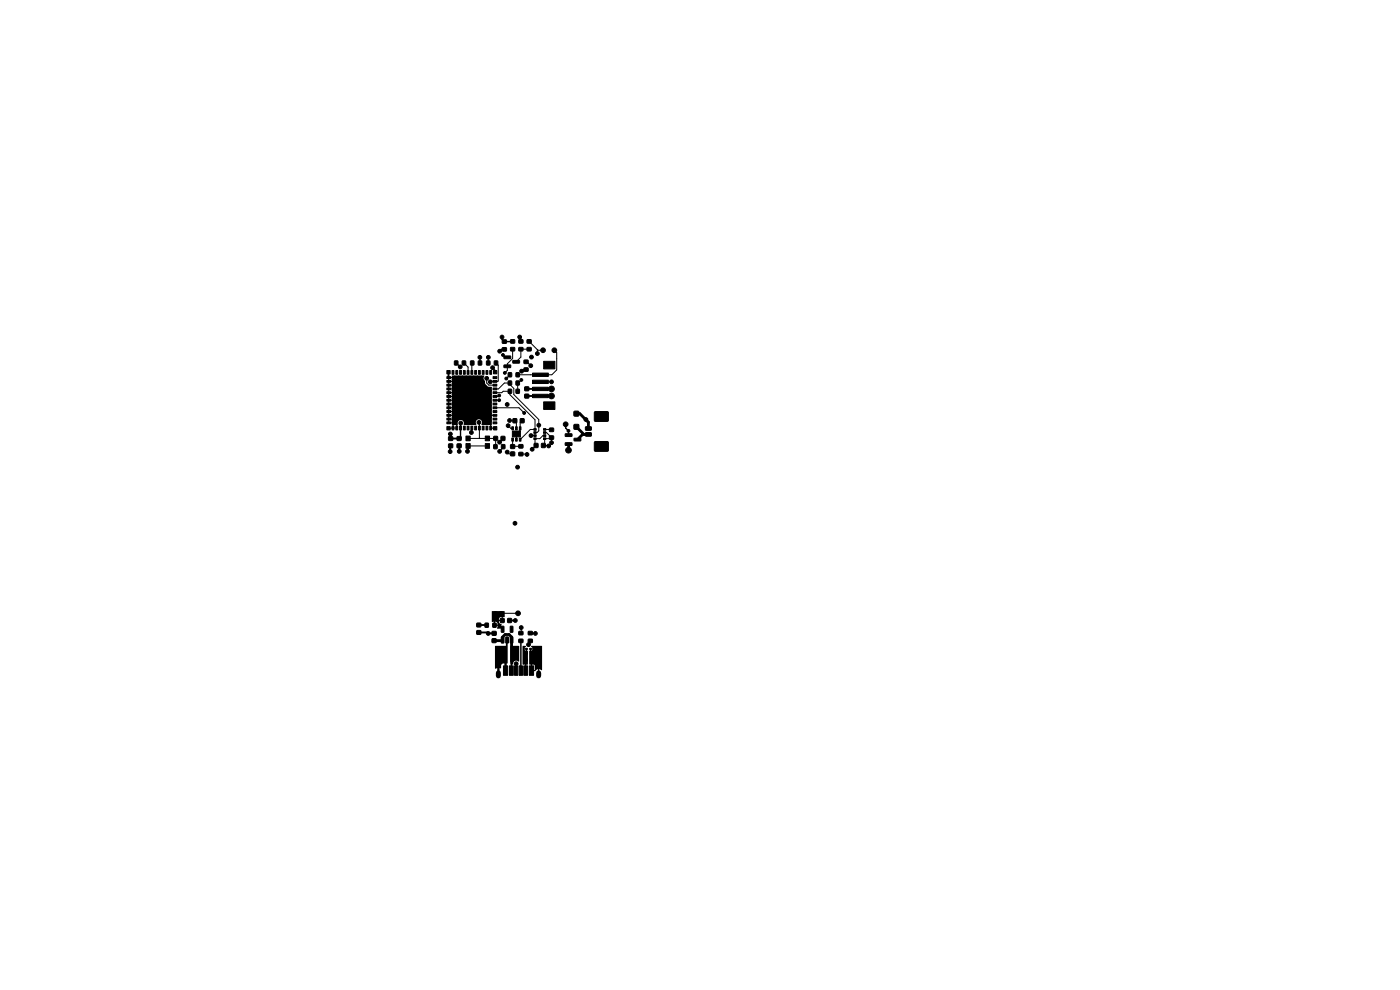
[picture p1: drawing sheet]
<svg xmlns="http://www.w3.org/2000/svg" width="297mm" height="210mm" viewBox="0 0 297 210" stroke-linecap="round" stroke-linejoin="round" font-family="sans-serif">
<g fill="#000" stroke="#000" stroke-width=".21">
<path d="M94.8 78.6h.7v.7h-.7zM95.9 78.6h.4v.8h-.4zM96.7 78.6h.4v.8h-.4zM96.4 76.6h.7v.8h-.7zM97.5 78.6h.4v.8h-.4zM98.3 78.6h.4v.8h-.4zM98.1 76.6h.7v.8h-.7zM99.1 78.6h.4v.8h-.4zM99.8 76.6h.7v.8h-.7zM99.9 78.6h.4v.8h-.4zM100.7 78.6h.4v.8h-.4zM101.5 76.6h.7v.8h-.7z"/>
<path d="M101.5 78.6h.4v.8h-.4zM102.3 78.6h.4v.8h-.4zM103.2 76.6h.7v.8h-.7zM103.1 78.6h.4v.8h-.4zM103.9 78.6h.4v.8h-.4zM104.9 76.6h.7v.8h-.7zM104.7 78.6h.7v.7h-.7zM106.6 73.8h.8v.7h-.8zM106.6 72.1h.8v.7h-.8zM106.9 75.5h1.4l.1 .5-1.4 .1zM106.9 77.4h1.4l.1 .5-1.4 .1zM107.8 79.1h.7v.8h-.7z"/>
<path d="M108.8 76.5h1.3l.1 .5h-1.3zM108.3 72.1h.9v.7h-.9zM108.3 73.7h.9v.7h-.9zM109.5 79.1h.7v.8h-.7zM110.1 72.1h.8v.7h-.8zM110.1 73.7h.8v.7h-.8zM111.2 76.4h.8v.7h-.8zM111.2 78.1h.8v.6h-.8zM111.8 72.1h.9v.7h-.9zM111.8 73.7h.9v.7h-.9zM113 79.1h3.3v.8h-3.3zM115.3 76.6h2.4v1.7h-2.4z"/>
<path d="M94.8 90.5h.7v.7h-.7zM94.8 79.9h.8v.4h-.8zM94.8 80.7h.8v.4h-.8zM94.8 81.5h.8v.4h-.8zM94.8 82.3h.8v.4h-.8zM94.8 83.1h.8v.4h-.8zM94.8 83.9h.8v.4h-.8zM94.8 84.7h.8v.4h-.8zM94.8 85.5h.8v.4h-.8zM94.8 86.3h.8v.4h-.8zM94.8 87.1h.8v.4h-.8zM94.8 87.9h.8v.4h-.8z"/>
<path d="M94.8 88.7h.8v.4h-.8zM94.8 89.5h.8v.4h-.8zM95.2 92.6h.8v.8h-.8zM95.2 94.2h.8v.8h-.8zM95.9 90.4h.4v.8h-.4zM96.7 90.4h.4v.8h-.4zM97 92.6h.8v.8h-.8zM97 94.2h.8v.8h-.8zM97.5 90.4h.4v.8h-.4zM98.3 90.4h.4v.8h-.4zM97.4 86.1h1.4v1.5h-.8l-.6-.6zM97.4 84.2h1.4v1.4h-1.4z"/>
<path d="M97.4 82.2h1.4v1.5h-1.4zM99.1 90.4h.4v.8h-.4zM98.8 94.1h1v1h-1zM98.8 92.5h1v1h-1zM99.9 90.4h.4v.8h-.4zM99.4 86.1h1.4v1.5h-1.4zM99.4 84.2h1.4v1.4h-1.4zM99.4 82.2h1.4v1.5h-1.4zM100.7 90.4h.4v.8h-.4zM101.5 90.4h.4v.8h-.4zM102.3 90.4h.4v.8h-.4zM101.4 86.1h1.4v1.5h-1.4z"/>
<path d="M101.4 84.2h1.4v1.4h-1.4zM101.4 82.2h1.4v1.5h-1.4zM103.1 90.4h.4v.8h-.4zM103 94.1h.8v1h-.8zM103 92.5h.8v1h-.8zM103.9 90.4h.4v.8h-.4zM104.8 92.6h.7v.8h-.7zM104.6 89.5h.8v.4h-.8zM104.6 88.7h.8v.4h-.8zM104.6 87.9h.8v.4h-.8zM104.6 87.1h.8v.4h-.8zM104.6 86.3h.8v.4h-.8z"/>
<path d="M104.6 85.5h.8v.4h-.8zM104.6 84.7h.8v.4h-.8zM104.6 83.9h.8v.4h-.8zM104.6 83.1h.8v.4h-.8zM104.6 82.3h.8v.4h-.8zM104.6 81.5h.8v.4h-.8zM104.6 80.7h.8v.4h-.8zM104.6 79.9h.8v.4h-.8zM104.7 90.5h.7v.7h-.7zM104.8 94.3h.6v.9h-.6zM106.3 92.6h.8v.8h-.8zM106.4 94.3h.7v.9h-.7z"/>
<path d="M107.8 82.6h.7v.8h-.7zM107.8 80.8h.7v.9h-.7zM108.8 88.8h.8v.9h-.8zM108.6 92.9h.3v.7h-.3zM108.6 90.5h.3v.7h-.3zM108.3 94.3h.9v.8h-.9zM108.3 95.9h.9v.8h-.9zM109.5 82.6h.7v.8h-.7zM109.5 80.8h.7v.9h-.7zM109.4 92.9h.3v.7h-.3zM109.4 90.5h.3v.7h-.3zM110.1 96h.8v.7h-.8z"/>
<path d="M110.1 94.3h.8v.7h-.8zM110.4 88.8h.8v.9h-.8zM108.7 91.4h1.7v1.3h-1.7zM110.2 92.9h.3v.7h-.3zM110.2 90.5h.3v.7h-.3zM111.3 82.1h.9v.8h-.9zM111.3 83.6h.9v.8h-.9zM113 80.6h3.3v.8h-3.3zM113 82.1h3.3v.8h-3.3zM113 83.6h3.3v.8h-3.3zM113.2 92.9h.6v.3h-.6zM113.2 92.2h.6v.4h-.6z"/>
<path d="M113.2 91.6h.6v.3h-.6zM113.2 90.9h.6v.4h-.6zM113.3 94.1h.8v.8h-.8zM115.3 85.3h2.4v1.6h-2.4zM114.9 94.1h.8v.8h-.8zM115.3 90.9h.5v.4h-.5zM115.3 91.6h.5v.3h-.5zM115.3 92.2h.5v.4h-.5zM115.3 92.9h.5v.3h-.5zM116.6 92.5h.8v.7h-.8zM116.6 90.8h.8v.7h-.8zM119.9 92h1.4l.1 .5-1.4 .1z"/>
<path d="M119.9 93.9h1.4l.1 .5-1.4 .1zM121.8 93h1.3l.1 .5h-1.3zM121.8 87.3h1v.9h-1zM121.8 90.1h1v.9h-1zM124.2 91.8h1.2l.1 .6-1.2 .1-.1-.1zM124.2 90.6l1.2-.1 .1 .7-1.2 .1-.1-.2zM126.1 93.7h2.8l.2 .2v1.7l-.3 .1h-2.6l-.1-.2zM126.1 87.4l2.8-.1 .2 .2v1.7l-.3 .2h-2.6l-.1-.3zM101.2 133.8h.8v.7h-.8zM101.2 132.2h.8v.8h-.8zM102.9 132.2h.7v.8h-.7zM104.4 135.5h.8v.8h-.8z"/>
<path d="M104.4 134h.8v.7h-.8zM104.6 132.2h.6v.8h-.6zM106.2 131.2h.7v.8h-.7zM106.4 135.1l.5 .1-.1 1.2-.5-.1zM106.4 132.9h.5l-.1 1.2h-.5zM107.3 135.1l.6 .1-.1 1.2-.5-.1zM107.7 131.2h.8v.8h-.8zM108.3 135.1l.5 .1-.1 1.2-.5-.1zM108.3 132.9h.5l-.1 1.2h-.5zM110.1 135.6h.8v.7h-.8zM110.1 134h.8v.6h-.8zM111.5 137.5h.3l.1 .2-.3 .1z"/>
<path d="M112.1 135.6h.8v.7h-.8zM112.1 134h.8v.6h-.8zM112.4 137.5h.3v.2l-.3 .1zM106.8 141.2h.9v2.1h-.9zM108.1 141.2h.8v2.1h-.8zM109.1 141.2h.8v2.1h-.8zM110.1 141.2h.8v2.1h-.8zM111.1 141.2h.8v2.1h-.8zM112.3 141.2h.9v2.1h-.9z"/>
<circle cx="97.6" cy="77.8" r=".4"/>
<circle cx="101.8" cy="75.8" r=".4"/>
<circle cx="103.6" cy="75.8" r=".4"/>
<circle cx="104.5" cy="78" r=".4"/>
<circle cx="106" cy="74.5" r=".4"/>
<circle cx="106.5" cy="71.5" r=".4"/>
<circle cx="106.7" cy="75.3" r=".3"/>
<circle cx="107.1" cy="79.1" r=".3"/>
<circle cx="110.2" cy="71.5" r=".4"/>
<circle cx="110.7" cy="78.7" r=".4"/>
<circle cx="112.6" cy="77.6" r=".4"/>
<circle cx="112.7" cy="75.8" r=".4"/>
<circle cx="114" cy="75" r=".4"/>
<circle cx="115.2" cy="74.3" r=".5"/>
<circle cx="117.6" cy="74.3" r=".5"/>
<circle cx="95.5" cy="95.8" r=".4"/>
<circle cx="95.5" cy="92.1" r=".4"/>
<circle cx="97.4" cy="95.8" r=".4"/>
<circle cx="97.7" cy="89.8" r=".4"/>
<circle cx="98" cy="85" r=".4"/>
<circle cx="98" cy="83" r=".4"/>
<circle cx="98" cy="86.8" r=".4"/>
<circle cx="99.2" cy="95.8" r=".4"/>
<circle cx="100" cy="91.8" r=".4"/>
<circle cx="101.6" cy="89.6" r=".4"/>
<circle cx="102" cy="85" r=".4"/>
<circle cx="103.2" cy="80.3" r=".4"/>
<circle cx="104" cy="81" r=".4"/>
<circle cx="105.9" cy="84.9" r=".3"/>
<circle cx="105.9" cy="83.9" r=".3"/>
<circle cx="106" cy="93.8" r=".4"/>
<circle cx="106" cy="95.8" r=".4"/>
<circle cx="107.4" cy="80.3" r=".3"/>
<circle cx="107.6" cy="85.8" r=".4"/>
<circle cx="107.6" cy="95.9" r=".4"/>
<circle cx="107.8" cy="90.3" r=".4"/>
<circle cx="108.1" cy="89.2" r=".4"/>
<circle cx="109.5" cy="92.1" r=".4"/>
<circle cx="109.8" cy="99.1" r=".4"/>
<circle cx="110.6" cy="80.6" r=".3"/>
<circle cx="111.2" cy="87.6" r=".3"/>
<circle cx="111.8" cy="96.4" r=".4"/>
<circle cx="112.6" cy="92.4" r=".4"/>
<circle cx="112.9" cy="95.3" r=".4"/>
<circle cx="114.3" cy="90.2" r=".4"/>
<circle cx="116.4" cy="94.6" r=".4"/>
<circle cx="117" cy="81" r=".4"/>
<circle cx="117" cy="82.5" r=".6"/>
<circle cx="117" cy="93.9" r=".4"/>
<circle cx="117" cy="84" r=".6"/>
<circle cx="120" cy="90" r=".5"/>
<circle cx="120.6" cy="95.5" r=".6"/>
<circle cx="120.6" cy="91.4" r=".3"/>
<circle cx="124.3" cy="89" r=".4"/>
<circle cx="109.2" cy="111" r=".4"/>
<circle cx="103.6" cy="134.4" r=".4"/>
<circle cx="105.1" cy="130.1" r=".4"/>
<circle cx="105.1" cy="131.1" r=".4"/>
<circle cx="106" cy="139.5" r=".4"/>
<circle cx="106" cy="137.8" r=".4"/>
<circle cx="106.3" cy="130.1" r=".4"/>
<circle cx="107" cy="138.5" r=".4"/>
<circle cx="109.3" cy="131.6" r=".4"/>
<circle cx="109.5" cy="139.5" r=".4"/>
<circle cx="109.5" cy="137.8" r=".4"/>
<circle cx="109.9" cy="130.1" r=".5"/>
<circle cx="110.6" cy="133.1" r=".4"/>
<circle cx="111.5" cy="138.5" r=".4"/>
<circle cx="111.5" cy="140" r=".4"/>
<circle cx="112.1" cy="136.8" r=".4"/>
<circle cx="113" cy="138.5" r=".4"/>
<circle cx="113.6" cy="134.4" r=".4"/>
<circle cx="114.2" cy="139.5" r=".4"/>
<circle cx="114.2" cy="137.8" r=".4"/>
<circle cx="109.5" cy="140.8" r=".4"/>
</g>
<path d="M105.7 142.7v.7M114.3 142.7v.7" fill="none" stroke="#000" stroke-width="1.1"/>
<g fill="none" stroke="#000" stroke-width=".21">
<path d="M96.8 77l.9 .8M98.4 77l.9 .9v1.1M100.1 77.1v1.9M101.8 75.8v1.2M103.6 75.8v1.2M104.5 78l.6 .6v.4M105.2 77l.5 .5v3.3l-1.7 .2M106.7 75.3l.5 .5M108.2 79.5l-.8 .8M108.8 72.4l-.1 .1M108.8 74.1v1.9l-1.2 1.2v1.4l-.5 .5M110.2 71.5l.3 .2v.7"/>
<path d="M112.2 74.1h-1.7v1.6l-1 1M112.2 72.4l1.9 1.9h1.1M114 74.2v.7M117.6 74.3l.5 .5v3.7l-1 1h-7.3M99.3 93h5.8v1.7M99.3 94.6h4.1M101.6 89.6l.2 3.4M103.2 80.3v1l.5 .4h1.3M105 83.3h1.4l.4-.3h1.4v.7l5.3 5.4v2h-1l-2.1 2.2M105 84.9h.9M105 86.5h5.1l1.1 1.1M105.9 83.9l-.2 .2h-.7"/>
<path d="M106.7 93.1l-.7 .7M106.8 94.9l-.9 .9M107.6 95.9l.4 .4h.8M107.8 90.3l.6 .6h.4M108.1 89.2l1.1 .1 .3 .3v1.3M108.2 81.6l.8 .8v1.3l5.3 5.3v2.4l-.4 .3h-.4M108.2 81.3h-1.2l-1.2 1.2h-.8M108.8 93.3v1.4M108.8 94.7h1.7M108.8 94.7h.1M109.8 81.3v1.7M110.5 96.3l1.3 .1"/>
<path d="M110.6 80.6l-.7 .7M110.8 89.3l-.4 .4v1.6l-.9 .8v1.2M112.6 92.4h.9M113.7 94.5l-.8 .8M114.6 81h2.4M115.3 94.5l1.1 .1M115.5 92.4h-.3l-.7 .7h-1v1.2M115.5 91.7h.4l1.1 1.1v1.1M115.5 91.1h1.4M116.8 93.1h-1.3v1.1M120.6 91.4v.9M109.9 130.1h-3.6"/>
<path d="M110.5 135.9v6.6M110.6 133.1v1.2M110.6 135.9l-.1 .1M112.5 134.3l1.1 .1M112.5 135.9v.5l-.4 .4M109.5 140.8v1.4"/>
</g>
<path d="M95.1 79l.1 1.1M95.5 94.5v1.3M95.5 92.1l.1 .9h1.8M97.4 94.5v1.3M99.3 94.6v1l-.1 .2M111.8 82.5h5.2M117 84h-5.2M101.6 134.2l3.2 .2M101.6 132.6h1.6M108.1 131.6h1.2" fill="none" stroke="#000" stroke-width=".4"/>
<path d="M120.6 94.2v1.3M122.3 87.7h.7l1.8 1.9v1.3M122.3 90.5l1.6 1.6M124.8 92.1h-1.2l-1.1 1.2M104.8 135.9h1.7l.1-.1v-.7l.6-.5h.8l.5 .5v5.2M105.9 132.6l.7 .8" fill="none" stroke="#000" stroke-width=".6"/>
<path d="M106.5 71.5v.5l.5 .5h1.7M107 74.1h-.6l-.4 .4M97.8 89.7l-.1 3-.3 .3M120 90v.8l.6 .6" fill="none" stroke="#000" stroke-width=".3"/>
<path d="M111.6 76.7h.2l.8 .9M111.6 78.4h-.6l-.3 .3M100.1 90.8l-.1 .9" fill="none" stroke="#000" stroke-width=".25"/>
<path d="M95.1 80h.7l.1-.3 .6-.1h5.6l.7 .2a.76 .76 0 0 0 .1 1.1v.5l.5 .5 1 .2v5.9l.7 .1-.7 .1v1.1l-.2 1.4 1 .2-.1 .1-1.1-.1v-.8l-1.1 .1-.8-.2a.69 .69 0 0 0-.1-.9 .69 .69 0 0 0-.9 .1 .69 .69 0 0 0 0 .9l-.6 .1-2.1-.1a.71 .71 0 0 0-.6-1 .71 .71 0 0 0-.7 1l-.1 .8h-2l.1-.2h.9v-.6h.2v.6h.6v-.6h-.8l-.2-.3-.7-.1v-.7h.2v.6h.5v-.6h-.7v-.8h.2v.6h.5v-.6h-.7v-.8h.2v.6h.5v-.6h-.7v-.8h.2v.6h.5v-.6h-.7v-.8h.2v.6h.5v-.6h-.7v-.8h.2v.6h.5v-.6h-.7v-.8h.2v.6h.5v-.6h-.7v-.8h.2v.6h.5v-.6h-.7v-.8h.2v.6h.5v-.6h-.7v-.8h.2v.6h.5v-.6h-.7v-.8h.2v.6h.5v-.6h-.7v-.8h.2v.6h.5v-.6h-.7zM104.3 129.7h2.8v1.1l-.4 .1v.8l-.9 .1a.63 .63 0 0 0 .6 .6l-.3 .4v.5l-.6 .1v-.6l-.7-.1v-.8h.2v.6h.5a.78 .78 0 0 0-1.1-.6l-.1-.4h2.1v-.6a.5 .5 0 0 0-.6 .6h-1.5zM105 137.1l2.3-.1v-1.4l.4-.1v5.1l-.2 .1-.1 1.8-.4-.1v-1.7l-.4 .1-.2 .2-.1 .7h-.3l-.1 .8h-.4v-.8l-.5 .1zM108.3 137.1h1.8v3.2a.76 .76 0 0 0-.9-.1 .76 .76 0 0 0-.4 .8h-.2v1.3l-.1 .1-.3-1.5zM110.9 137.1l.6-.1 .1 .2-.3 .3h.5v.5l.2 .1v2.8l-.4 .1v1.3l-.1 .1-.1-.1v-1.3l-.5-.1v-3.1h.4l.3 .2v-.2h-.7zM112.7 137.1h2.3v5l-.1 .1-.5-.2-.1 .4h-.1l-.1-.4-.5 .4-1-.1v-.2h.8v-1l-.5-.1v1.1h-.3v-1.1l-.3-.1v-2.8l.5-.1 .2-.2h-.3v.2h-.3l.1-.5h.5l-.3-.3z" fill="#000"/>
</svg>
